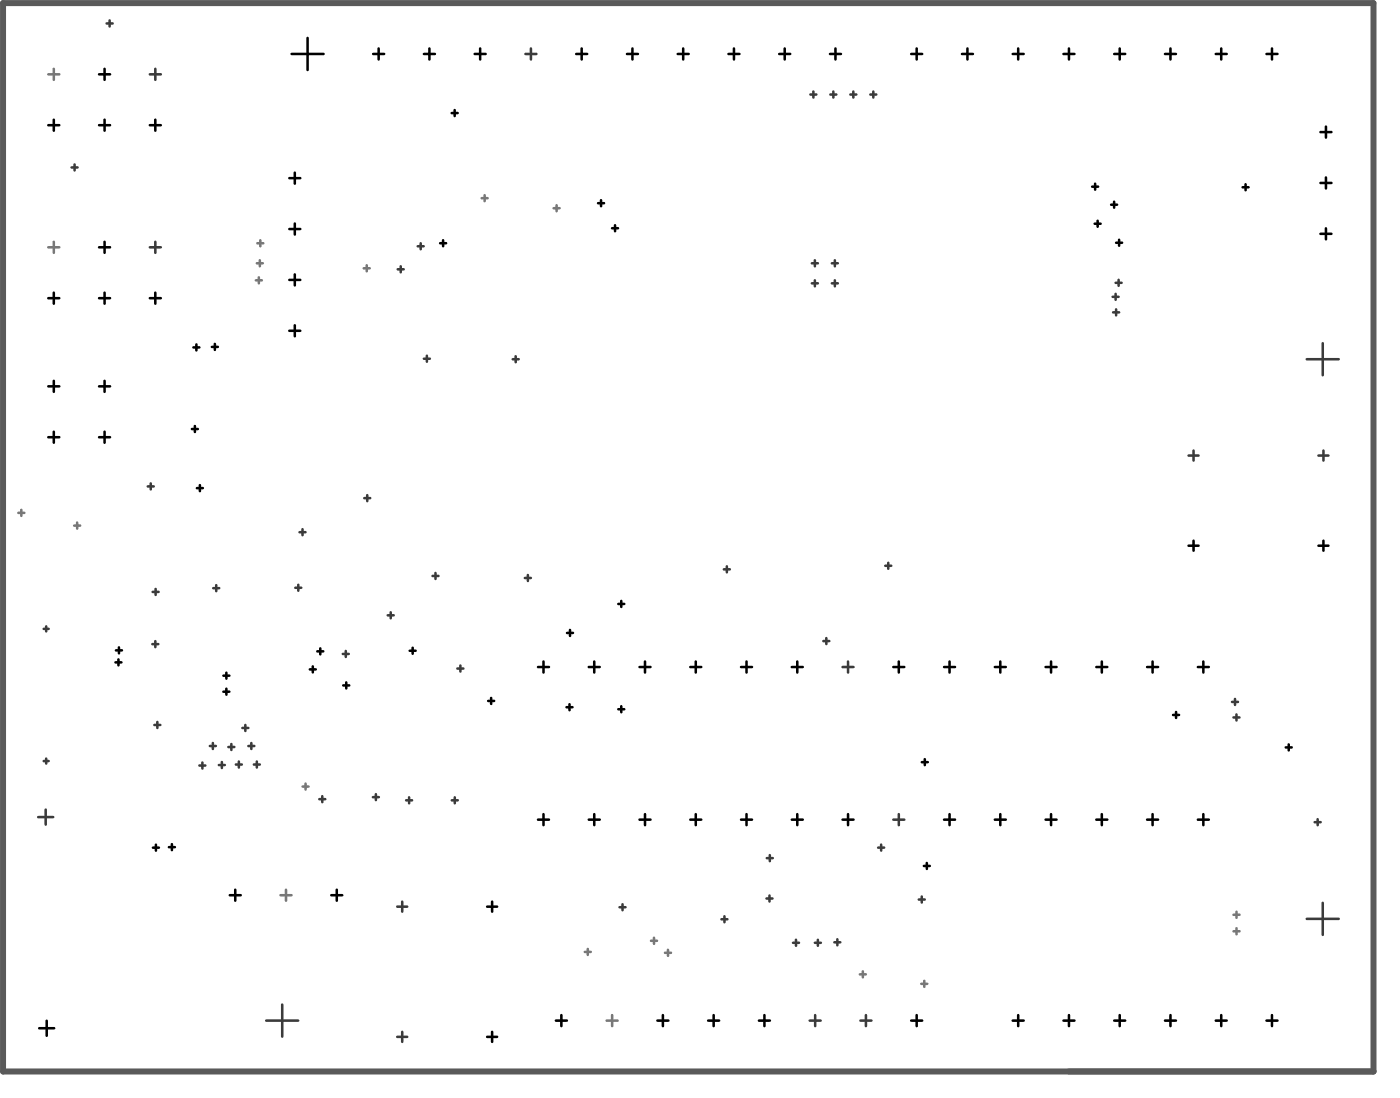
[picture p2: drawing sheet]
<svg xmlns="http://www.w3.org/2000/svg" width="233mm" height="183mm" viewBox="0 0 233 183" stroke-linecap="round" stroke-linejoin="round" font-family="sans-serif">
<path d="M.5 .5h228.3v177.8h-228.3z" fill="none" stroke="#5a5a5a" stroke-width="1"/>
<g fill="none" stroke="#3b3b3b" stroke-width=".42">
<path d="M17.8 3.9h1M18.3 3.4v1M25 12.4h1.8M25.9 11.5v1.8M87.5 9h1.8M88.4 8.1v1.8M135 15.7h1M135.5 15.2v1M138.3 15.7h1M138.8 15.2v1M141.6 15.7h1M142.1 15.2v1"/>
<path d="M145 15.7h1M145.5 15.2v1M11.9 27.9h1M12.4 27.4v1M25 41.2h1.8M25.9 40.2v1.9M66.2 44.8h1M66.7 44.3v1M69.6 41h1M70.1 40.5v1M70.6 59.7h1M71.1 59.2v1"/>
<path d="M85.4 59.8h1M85.9 59.3v1M135.2 47.2h1M135.2 43.8h1M135.7 43.3v1M135.7 46.7v1M138.6 47.2h1M138.6 43.8h1M139.1 43.3v1M139.1 46.7v1M185.3 49.4h1M185.4 52h1"/>
<path d="M185.8 47.1h1M185.8 48.9v1M185.9 51.5v1M186.3 46.6v1M217.7 59.8h5.3M220.3 57.1v5.4M198 75.8h1.6M198.8 75v1.7M219.6 75.8h1.7M220.4 75v1.7M24.6 81h1M25.1 80.5v1"/>
<path d="M25.4 98.5h1M25.9 98v1M35.5 97.9h1M36 97.4v1M49.2 97.8h1M49.7 97.3v1M49.9 88.6h1M50.4 88.1v1M60.7 82.9h1M61.2 82.4v1M72 95.9h1M72.5 95.4v1"/>
<path d="M87.4 96.2h1M87.9 95.7v1M120.6 94.8h1M121.1 94.3v1M147.4 94.2h1M147.9 93.7v1M7.3 104.7h.8M7.7 104.2v.9M25.4 107.2h1M25.9 106.7v1M57.1 108.8h1M57.6 108.3v1"/>
<path d="M64.6 102.4h1M65.1 101.9v1M76.2 111.3h1M76.7 110.8v1M137.1 106.7h1M137.6 106.2v1M140.3 111h1.9M141.3 110.1v1.8M205.2 116.8h1M205.4 119.4h1M205.7 116.3v1M205.9 118.9v1"/>
<path d="M6.4 136h2.5M7.3 126.7h.8M7.6 134.7v2.5M7.7 126.2v.9M25.7 120.7h1M26.2 120.2v1M33.2 127.4h1M33.7 126.9v1M35 124.2h1M35.5 123.7v1M36.5 127.3h1M37 126.8v1"/>
<path d="M38 124.3h1M38.5 123.8v1M39.3 127.2h1M39.8 126.7v1M40.4 121.2h1M40.9 120.7v1M41.4 124.2h1M41.9 123.7v1M42.3 127.2h1M42.8 126.7v1M53.2 133h1M53.7 132.5v1"/>
<path d="M62.1 132.7h1M62.6 132.2v1M67.6 133.2h1M68.1 132.7v1M75.3 133.2h.9M75.8 132.7v1M148.8 136.4h1.8M149.7 135.5v1.8M219 136.8h1M219.5 136.3v1M66.2 150.9h1.6M67 150.1v1.6"/>
<path d="M103.2 151h1M103.7 150.5v1M120.2 153h1M120.7 152.5v1M127.7 149.5h1M127.7 142.8h1M128.2 149v1M128.2 142.3v1M132.1 156.9h1M132.6 156.4v1M135.7 156.9h1M136.2 156.4v1"/>
<path d="M139 156.8h1M139.5 156.3v1M146.3 141.1h1M146.8 140.6v1M153 149.7h1M153.5 149.2v1M217.7 152.9h5.3M220.3 150.3v5.3M44.3 169.9h5.4M47 167.2v5.3M66.2 172.6h1.6M67 171.7v1.7"/>
<path d="M134.9 169.9h1.8M135.8 168.9v1.9M143.3 169.9h1.8M144.2 168.9v1.9"/>
</g>
<g fill="none" stroke="#000" stroke-width=".42">
<path d="M9 19.9v1.9M16.5 12.4h1.8M17.4 11.5v1.8M17.4 19.9v1.9M25.9 19.9v1.9M48.6 9h5.3M51.2 6.3v5.4M62.2 9h1.8M63.1 8.1v1.8M70.6 9h1.8M71.5 8.1v1.8M75.2 18.8h1"/>
<path d="M75.7 18.3v1M79.1 9h1.8M80 8.1v1.8M96 9h1.8M96.9 8.1v1.8M104.4 9h1.9M105.3 8.1v1.8M112.9 9h1.8M113.8 8.1v1.8M121.3 9h1.9M122.2 8.1v1.8M129.8 9h1.8"/>
<path d="M130.7 8.1v1.8M138.2 9h1.9M139.2 8.1v1.8M151.8 9h1.8M152.7 8.1v1.8M160.2 9h1.9M161.1 8.1v1.8M168.7 9h1.8M169.6 8.1v1.8M177.1 9h1.9M178 8.1v1.8M185.6 9h1.8"/>
<path d="M186.5 8.1v1.8M194 9h1.9M195 8.1v1.8M202.5 9h1.8M203.4 8.1v1.8M210.9 9h1.9M211.9 8.1v1.8M8 20.8h1.9M16.5 20.8h1.8M25 20.8h1.8M48.2 29.7h1.8M48.2 38.1h1.8"/>
<path d="M49.1 28.7v1.9M49.1 37.2v1.8M73.8 40v1M99.6 33.8h1M100.1 33.3v1M101.9 38h1M102.4 37.5v1M181.9 31.1h1M182.3 37.2h1M182.4 30.6v1M182.8 36.7v1M185.1 34.1h1"/>
<path d="M185.6 33.6v1M186.4 39.9v1M207 31.2h1M207.5 30.7v1M219.9 22h1.9M219.9 30.5h1.9M219.9 38.9h1.9M220.9 21.1v1.8M220.9 29.5v1.9M220.9 38v1.8M8 49.6h1.9M9 48.7v1.8"/>
<path d="M16.5 49.6h1.8M16.5 41.2h1.8M17.4 40.2v1.9M17.4 48.7v1.8M25 49.6h1.8M25.9 48.7v1.8M32.2 57.8h1M32.7 57.3v1M35.3 57.7h1M35.8 57.2v1M48.2 55.1h1.8M48.2 46.6h1.8"/>
<path d="M49.1 45.7v1.8M49.1 54.1v1.9M73.3 40.5h1M185.9 40.4h1M8 64.3h1.9M8 72.8h1.9M9 63.4v1.8M9 71.8v1.9M16.5 64.3h1.8M16.5 72.8h1.8M17.4 63.4v1.8M17.4 71.8v1.9"/>
<path d="M32 71.4h1M32.5 70.9v1M32.8 81.2h1M33.3 80.7v1M198 90.8h1.6M198.8 90v1.7M219.6 90.8h1.7M220.4 90v1.7M19.2 110.2h1M19.3 108.2h1M19.7 109.7v1M19.8 107.7v1"/>
<path d="M37.2 115.1h1M37.2 112.5h1M37.7 112v1M37.7 114.6v1M51.6 111.4h1M52.1 110.9v1M52.8 108.4h1M53.3 107.9v1M57.2 114.1h1M57.7 113.6v1M68.2 108.3h1M68.7 107.8v1"/>
<path d="M81.3 116.7h1M81.8 116.2v1M89.6 111h1.8M90.5 110.1v1.8M94.4 117.7h1M94.4 105.3h1M94.9 117.2v1M94.9 104.8v1M98.1 111h1.8M99 110.1v1.8M103 100.5h1M103 118h1"/>
<path d="M103.5 100v1M103.5 117.5v1M106.5 111h1.8M107.4 110.1v1.8M115 111h1.8M115.9 110.1v1.8M123.4 111h1.9M124.3 110.1v1.8M131.9 111h1.8M132.8 110.1v1.8M148.8 111h1.8M149.7 110.1v1.8"/>
<path d="M157.2 111h1.9M158.2 110.1v1.8M165.7 111h1.8M166.6 110.1v1.8M174.2 111h1.8M175.1 110.1v1.8M182.6 111h1.8M183.5 110.1v1.8M191.1 111h1.8M192 110.1v1.8M195.4 119h1M195.9 118.5v1"/>
<path d="M199.5 111h1.8M200.4 110.1v1.8M89.6 136.4h1.8M90.5 135.5v1.8M98.1 136.4h1.8M99 135.5v1.8M106.5 136.4h1.8M107.4 135.5v1.8M115 136.4h1.8M115.9 135.5v1.8M123.4 136.4h1.9M124.3 135.5v1.8"/>
<path d="M131.9 136.4h1.8M132.8 135.5v1.8M140.3 136.4h1.9M141.3 135.5v1.8M153.5 126.8h1M154 126.3v1M157.2 136.4h1.9M158.2 135.5v1.8M165.7 136.4h1.8M166.6 135.5v1.8M174.2 136.4h1.8M175.1 135.5v1.8"/>
<path d="M182.6 136.4h1.8M183.5 135.5v1.8M191.1 136.4h1.8M192 135.5v1.8M199.5 136.4h1.8M200.4 135.5v1.8M214.2 124.4h1M214.7 123.9v1M25.5 141.1h1M26 140.6v1M28.1 141h1M28.6 140.5v1"/>
<path d="M38.3 149h1.8M39.2 148.1v1.8M55.2 149h1.8M56.1 148.1v1.8M81.1 150.9h1.7M82 150.1v1.6M153.9 144.1h1M154.4 143.6v1M6.5 171.1h2.5M7.8 169.9v2.5M81.1 172.6h1.7M82 171.7v1.7"/>
<path d="M92.6 169.9h1.8M93.5 168.9v1.9M109.5 169.9h1.8M110.4 168.9v1.9M118 169.9h1.8M118.9 168.9v1.9M126.4 169.9h1.8M127.3 168.9v1.9M151.8 169.9h1.8M152.7 168.9v1.9M168.7 169.9h1.8M169.6 168.9v1.9"/>
<path d="M177.1 169.9h1.9M178 168.9v1.9M185.6 169.9h1.8M186.5 168.9v1.9M194 169.9h1.9M195 168.9v1.9M202.5 169.9h1.8M203.4 168.9v1.9M210.9 169.9h1.9M211.9 168.9v1.9"/>
</g>
<g fill="none" stroke="#777" stroke-width=".42">
<path d="M8 12.4h1.9M9 11.5v1.8M43.4 40v1M80.2 33h1M80.7 32.5v1M92.2 34.7h1M92.7 34.2v1M8 41.2h1.9M9 40.2v1.9M42.6 46.7h1M42.8 43.8h1M42.9 40.5h1"/>
<path d="M43.1 46.2v1M43.3 43.3v1M60.6 44.7h1M61.1 44.2v1M3.1 85.4h1M3.6 84.9v1M12.4 87.5h.9M12.9 87v1M50.4 130.9h1M50.9 130.4v1M46.7 149h1.9M47.6 148.1v1.8"/>
<path d="M97.4 158.4h1M97.9 157.9v1M108.4 156.6h1M108.9 156.1v1M110.8 158.6h1M111.3 158.1v1M205.5 155h1M205.5 152.2h1M206 151.7v1M206 154.5v1M101 169.9h1.9M102 168.9v1.9"/>
<path d="M143.2 162.2h1M143.7 161.7v1M153.4 163.7h1M153.9 163.2v1"/>
</g>
</svg>
